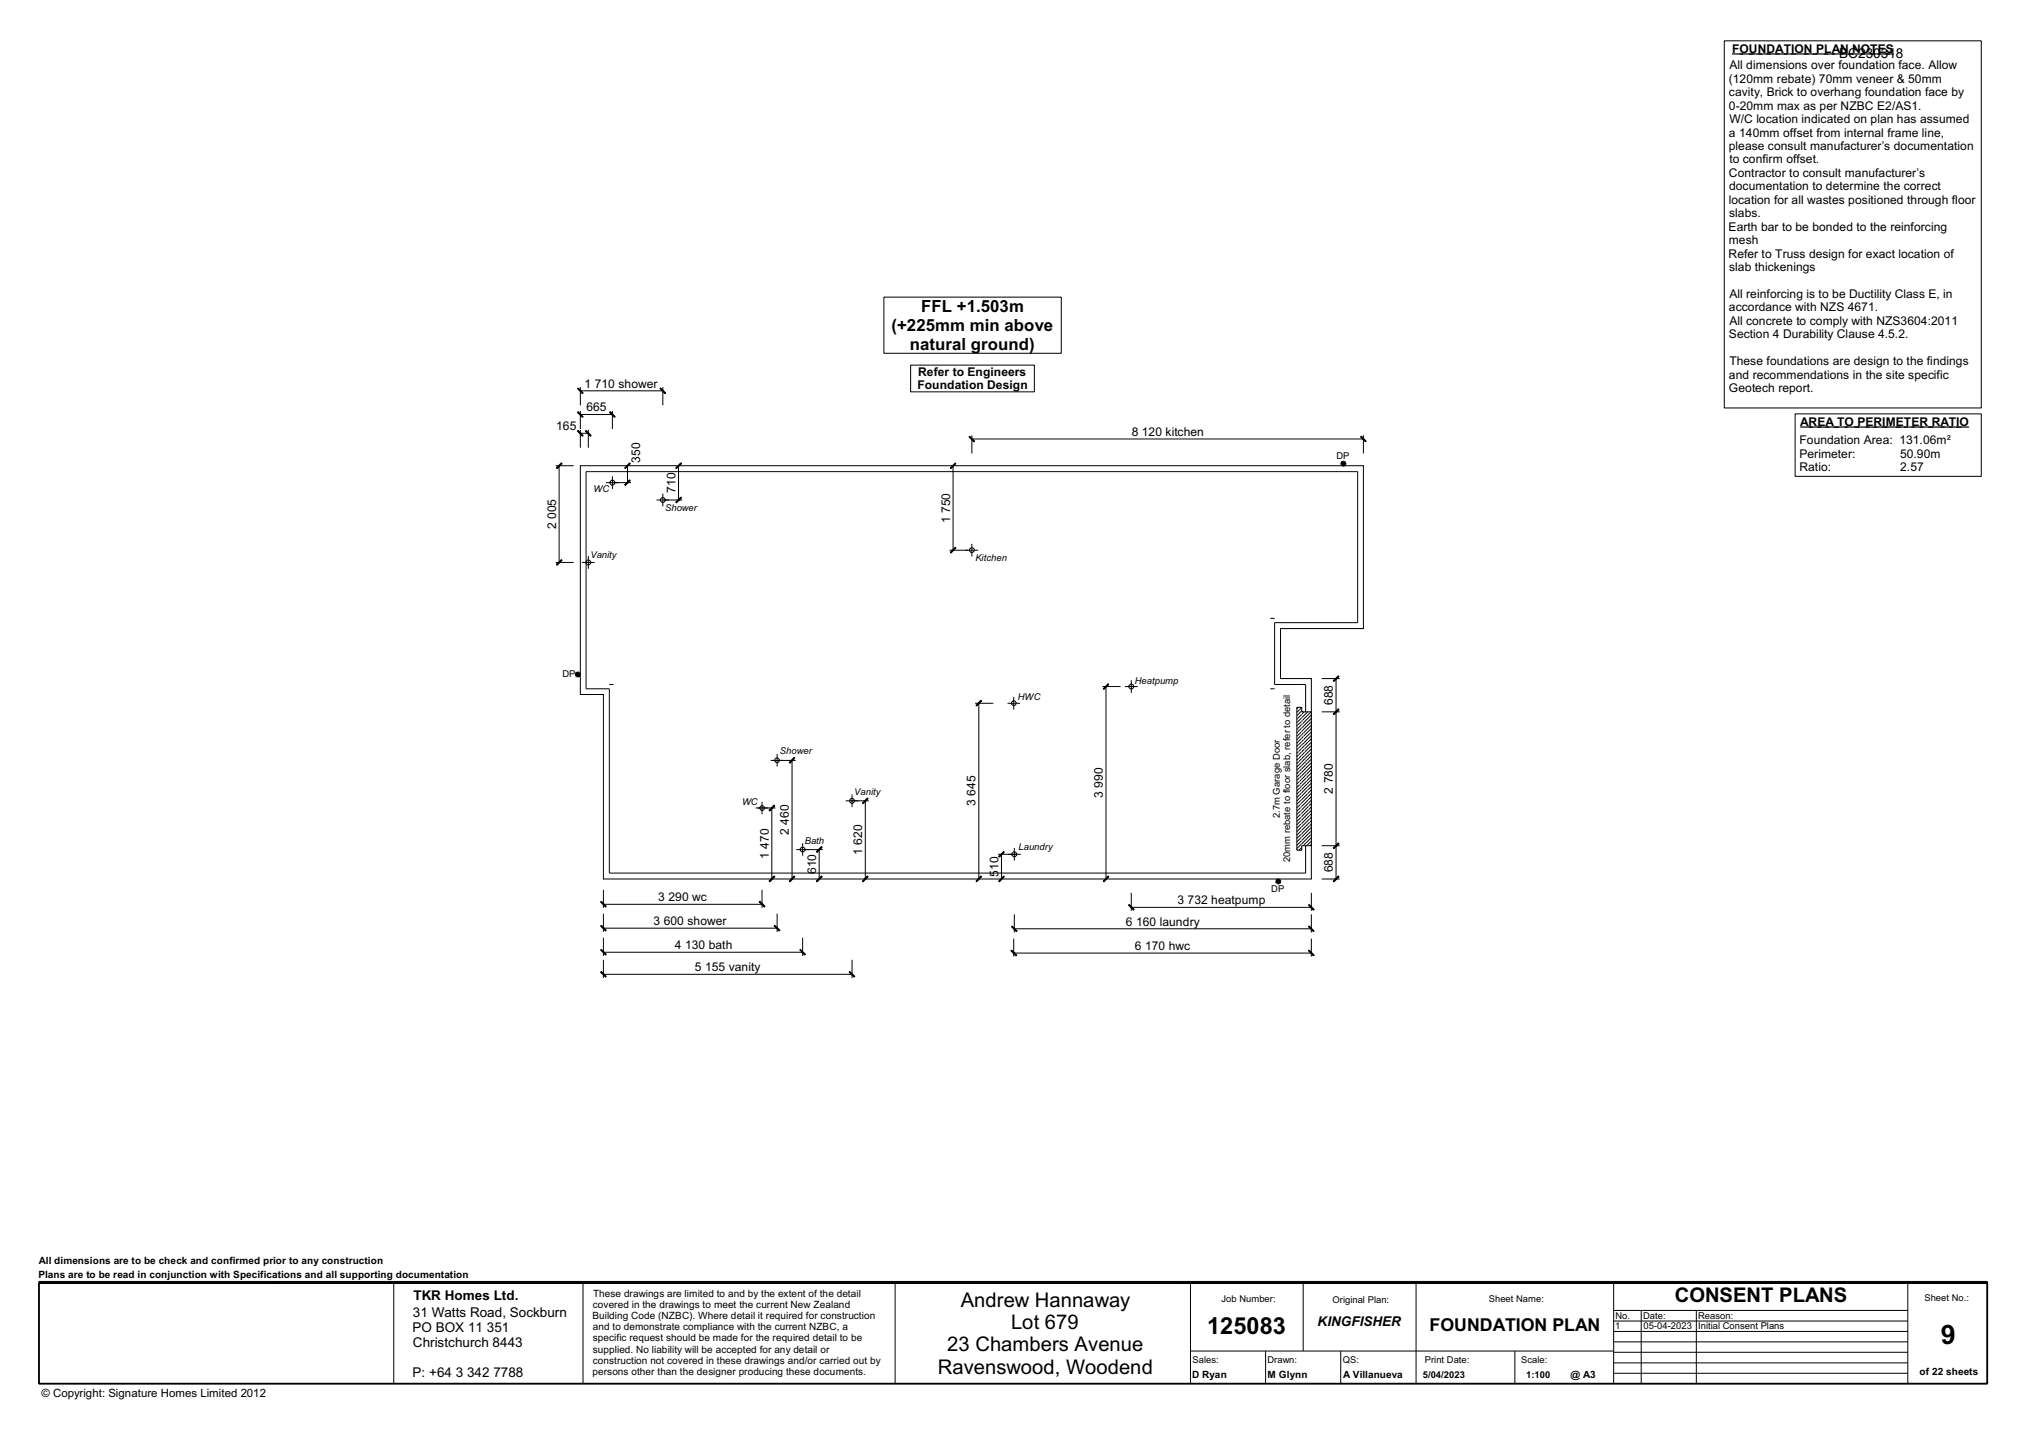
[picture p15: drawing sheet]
<svg xmlns="http://www.w3.org/2000/svg" width="420mm" height="297mm" viewBox="0 0 420 297" stroke-linecap="round" stroke-linejoin="round" font-family="sans-serif">
<defs><g id="words">
<text font-size="5.6" x="402.5" y="278.8">9</text>
<text font-size="4.9" x="250.3" y="276.7">125083</text>
<g font-size="4.2">
<text x="199.3" y="271.1">Andrew Hannaway</text>
<text x="209.7" y="275.7">Lot 679</text>
<text x="347.3" y="270.1">CONSENT PLANS</text>
<text x="196.4" y="280.3">23 Chambers Avenue</text>
<text x="194.5" y="285">Ravenswood, Woodend</text>
</g>
<text font-size="3.7" x="296.5" y="276.1">FOUNDATION PLAN</text>
<g font-size="3.5">
<text x="191" y="64.8">FFL +1.503m</text>
<text x="184.9" y="68.7">(+225mm min above</text>
<text x="188.7" y="72.6">natural ground)</text>
</g>
<g font-size="2.8">
<text x="381.4" y="12.1">BC230318</text>
<text x="85.7" y="269.6">TKR Homes Ltd.</text>
<text x="85.6" y="273.2">31 Watts Road, Sockburn</text>
<text x="273.3" y="275.1">KINGFISHER</text>
<text x="85.6" y="276.3">PO BOX 11 351</text>
<text x="85.6" y="279.4">Christchurch 8443</text>
<text x="85.6" y="285.6">P: +64 3 342 7788</text>
</g>
<g font-size="2.5">
<text x="359.2" y="11">FOUNDATION PLAN NOTES</text>
<text x="358.5" y="17.1">(120mm rebate) 70mm veneer &amp; 50mm</text>
<text x="358.6" y="14.4">All dimensions over foundation face. Allow</text>
<text x="358.6" y="19.9">cavity, Brick to overhang foundation face by</text>
<text x="358.6" y="22.7">0-20mm max as per NZBC E2/AS1.</text>
<text x="358.6" y="28.3">a 140mm offset from internal frame line,</text>
<text x="358.6" y="25.5">W/C location indicated on plan has assumed</text>
<text x="358.5" y="31.1">please consult manufacturer’s documentation</text>
<text x="358.6" y="33.9">to confirm offset.</text>
<text x="358.6" y="36.7">Contractor to consult manufacturer’s</text>
<text x="358.6" y="39.5">documentation to determine the correct</text>
<text x="358.5" y="47.8">Earth bar to be bonded to the reinforcing</text>
<text x="358.5" y="42.2">location for all wastes positioned through floor</text>
<text x="358.6" y="45">slabs.</text>
<text x="358.5" y="53.4">Refer to Truss design for exact location of</text>
<text x="358.5" y="50.6">mesh</text>
<text x="358.6" y="56.2">slab thickenings</text>
<text x="358.6" y="64.6">accordance with NZS 4671.</text>
<text x="358.6" y="61.8">All reinforcing is to be Ductility Class E, in</text>
<text x="358.6" y="70.2">Section 4 Durability Clause 4.5.2.</text>
<text x="358.6" y="67.4">All concrete to comply with NZS3604:2011</text>
<text x="190.4" y="78">Refer to Engineers</text>
<text x="358.6" y="75.7">These foundations are design to the findings</text>
<text x="121.2" y="80.4">1 710 shower</text>
<text x="190.2" y="80.8">Foundation Design</text>
<text x="358.6" y="81.3">Geotech report.</text>
<text x="358.6" y="78.5">and recommendations in the site specific</text>
<text x="115.4" y="89.2">165</text>
<text x="121.6" y="85.3">665</text>
<text x="373.3" y="88.4">AREA TO PERIMETER RATIO</text>
<text x="234.7" y="90.4">8 120 kitchen</text>
<text x="373.2" y="92.2">Foundation Area: 131.06m²</text>
<text x="373.2" y="95">Perimeter:</text>
<text x="394" y="95">50.90m</text>
<text x="132.8" y="96" transform="rotate(-90 132.8 96)">350</text>
<text x="373.2" y="97.7">Ratio:</text>
<text x="394.1" y="97.7">2.57</text>
<text x="140.1" y="102.2" transform="rotate(-90 140.1 102.2)">710</text>
<text x="115.3" y="109.8" transform="rotate(-90 115.3 109.8)">2 005</text>
<text x="197" y="108.5" transform="rotate(-90 197 108.5)">1 750</text>
<text x="276.4" y="146.3" transform="rotate(-90 276.4 146.3)">688</text>
<text x="202.3" y="167.2" transform="rotate(-90 202.3 167.2)">3 645</text>
<text x="228.7" y="165.5" transform="rotate(-90 228.7 165.5)">3 990</text>
<text x="276.4" y="164.6" transform="rotate(-90 276.4 164.6)">2 780</text>
<text x="163.6" y="173.1" transform="rotate(-90 163.6 173.1)">2 460</text>
<text x="159.4" y="178.1" transform="rotate(-90 159.4 178.1)">1 470</text>
<text x="178.8" y="177.4" transform="rotate(-90 178.8 177.4)">1 620</text>
<text x="169.2" y="181.3" transform="rotate(-90 169.2 181.3)">610</text>
<text x="207.1" y="181.9" transform="rotate(-90 207.1 181.9)">510</text>
<text x="276.4" y="180.9" transform="rotate(-90 276.4 180.9)">688</text>
<text x="135.6" y="191.9">3 600 shower</text>
<text x="136.5" y="186.9">3 290 wc</text>
<text x="244.2" y="187.5">3 732 heatpump</text>
<text x="140" y="196.8">4 130 bath</text>
<text x="233.5" y="192">6 160 laundry</text>
<text x="235.4" y="197">6 170 hwc</text>
<text x="144.1" y="201.5">5 155 vanity</text>
</g>
<text font-size="2.4" x="8.6" y="289.7">© Copyright: Signature Homes Limited 2012</text>
<g font-size="2.1">
<text x="8.1" y="262.3">All dimensions are to be check and confirmed prior to any construction</text>
<text x="8" y="265.1">Plans are to be read in conjunction with Specifications and all supporting documentation</text>
<text x="123" y="268.9">These drawings are limited to and by the extent of the detail</text>
<text x="122.9" y="273.6">Building Code (NZBC). Where detail it required for construction</text>
<text x="122.9" y="271.3">covered in the drawings to meet the current New Zealand</text>
<text x="122.9" y="275.9">and to demonstrate compliance with the current NZBC, a</text>
<text x="122.9" y="278.3">specific request should be made for the required detail to be</text>
<text x="122.9" y="280.6">supplied. No liability will be accepted for any detail or</text>
<text x="122.9" y="285.2">persons other than the designer producing these documents.</text>
<text x="122.9" y="282.9">construction not covered in these drawings and/or carried out by</text>
<text x="247.2" y="285.9">D Ryan</text>
<text x="262.9" y="285.9">M Glynn</text>
<text x="278.6" y="285.9">A Villanueva</text>
<text x="325.7" y="285.9">@ A3</text>
<text x="398.1" y="285.2">of 22 sheets</text>
</g>
<g font-size="1.9">
<text x="277.2" y="95.2">DP</text>
<text x="123.1" y="102.1">WC</text>
<text x="137.9" y="106">Shower</text>
<text x="122.4" y="115.8">Vanity</text>
<text x="202.3" y="116.3">Kitchen</text>
<text x="116.7" y="140.4">DP</text>
<text x="235.3" y="141.8">Heatpump</text>
<text x="211.1" y="145.2">HWC</text>
<text x="161.8" y="156.5">Shower</text>
<text x="153.9" y="166.9">WC</text>
<text x="177.2" y="164.9">Vanity</text>
<text x="265.4" y="169.7" transform="rotate(-90 265.4 169.7)">2.7m Garage Door</text>
<text x="166.9" y="175">Bath</text>
<text x="211.2" y="176.3">Laundry</text>
<text x="267.6" y="178.9" transform="rotate(-90 267.6 178.9)">20mm rebate to floor slab, refer to detail</text>
<text x="263.7" y="185">DP</text>
<text x="399.1" y="269.9">Sheet No.:</text>
<text x="253.3" y="270.1">Job Number:</text>
<text x="276.4" y="270.3">Original Plan:</text>
<text x="308.7" y="270.1">Sheet Name:</text>
<text x="335" y="275.8">1</text>
<text x="335" y="273.6">No.</text>
<text x="340.7" y="273.6">Date:</text>
<text x="340.8" y="275.8">05-04-2023 Initial Consent Plans</text>
<text x="352.2" y="273.6">Reason:</text>
<text x="247.3" y="282.7">Sales:</text>
<text x="262.8" y="282.7">Drawn:</text>
<text x="278.5" y="282.7">QS:</text>
<text x="295.1" y="285.8">5/04/2023</text>
<text x="295.5" y="282.7">Print Date:</text>
<text x="315.5" y="282.8">Scale:</text>
<text x="316.5" y="285.8">1:100</text>
</g>
</g></defs>
<path d="M8.1 266.1h404v20.9h-404z" fill="none" stroke="#000" stroke-width=".38"/>
<g fill="none" stroke="#000" stroke-width=".21">
<path d="M357.6 8.5h53.3v76.1h-53.3zM120.4 96.6h162.3v33.8h-17.1v10.4h6.3v41.5h-146.8v-38.2h-4.7zM121.5 97.8h160.1v31.4h-17.3v12.8h6.5v39.1h-144.4v-38.2h-4.9zM127 98.8v2.6M120.7 116.7h2.6M122 115.4v2.6M125.7 100.1h2.6M136.1 103.7h2.7M137.5 102.4v2.6M200.2 114.1h2.7M201.5 112.8v2.6M263.4 128.3h.9"/>
<path d="M126.4 142h.9M159.9 157.7h2.5M161.2 156.4v2.6M209 145.9h2.5M210.2 144.6v2.6M233.3 142.4h2.6M234.6 141.1v2.6M263.4 142.9h.9M156.7 167.6h2.6M158 166.3v2.6M165.1 176.2h2.7M166.5 174.9v2.6"/>
<path d="M175.4 166.1h2.6M176.7 164.8v2.6M209 177.2h2.7M210.4 175.9v2.6M8.1 265.8h404v.3h-404zM81.7 266.1v20.9M120.9 266.1v20.9M185.6 266.1v20.9M246.9 266.1v20.9M270.3 266.1v14.1M293.7 266.1v20.9M334.6 271.8h61"/>
<path d="M334.6 266.1v20.9M395.6 266.1v20.9M246.9 280.2h87.7M262.5 280.2v6.8M278 280.2v6.8M314.2 280.2v6.8"/>
<circle cx="122" cy="116.7" r=".51"/>
<circle cx="127" cy="100.1" r=".51"/>
<circle cx="137.5" cy="103.7" r=".51"/>
<circle cx="201.5" cy="114.1" r=".5"/>
<circle cx="161.1" cy="157.7" r=".49"/>
<circle cx="210.2" cy="145.9" r=".49"/>
<circle cx="234.6" cy="142.4" r=".51"/>
<circle cx="158.1" cy="167.6" r=".49"/>
<circle cx="166.5" cy="176.2" r=".5"/>
<circle cx="176.7" cy="166.1" r=".51"/>
<circle cx="210.4" cy="177.2" r=".51"/>
</g>
<path d="M8.1 266h404" fill="none" stroke="#000" stroke-width=".34"/>
<path d="M268.9 146.7h1.1v1z" fill="#fff"/>
<path d="M269.2 146.7l-.1 .2M270 146.8l-.5 .4M270 147.4l-.2 .2" fill="none" stroke="#000" stroke-width=".21"/>
<path d="M270 147.7h1.9v27.7z" fill="#fff"/>
<g fill="none" stroke="#000" stroke-width=".21">
<path d="M270.5 147.7l-.5 .4M271.2 147.7l-1.2 1.1M271.9 147.7l-1.8 1.7M271.9 159.6l-1 1.1M271.9 158.9l-1.1 1.1M271.9 158.2l-1.1 1.1M271.9 157.5l-1.2 1.2M271.9 156.8l-1.2 1.2M271.9 156.1l-1.3 1.3M271.9 155.4l-1.3 1.3M271.9 154.6l-1.3 1.4M271.9 154l-1.4 1.4"/>
<path d="M271.9 153.2l-1.4 1.5M271.9 152.5l-1.5 1.6M271.9 151.8l-1.6 1.6M271.9 151.1l-1.6 1.6M271.9 150.4l-1.6 1.7M271.9 149.7l-1.7 1.7M271.9 149l-1.7 1.8M271.9 148.3l-1.8 1.8M271.9 175.2h.1M271.9 174.5h.1M271.9 173.7l-.1 .2M271.9 173.1l-.1 .1"/>
<path d="M271.9 172.3l-.2 .3M271.9 171.6l-.2 .3M271.9 170.9l-.2 .3M271.9 163.2l-.8 .8M271.9 170.2l-.3 .4M271.9 162.4l-.8 .9M271.9 161.7l-.9 .9M271.9 169.5l-.4 .4M271.9 161l-.9 1M271.9 168.8l-.4 .4M271.9 160.3l-1 1M271.9 168.1l-.5 .5"/>
<path d="M271.9 163.8l-.7 .8M271.9 167.4l-.5 .5M271.9 166.7l-.5 .6M271.9 166l-.6 .6M271.9 165.3l-.6 .6M271.9 164.5l-.7 .8"/>
</g>
<path d="M268.9 146.7l1.1 1v27.7z" fill="#fff"/>
<g fill="none" stroke="#000" stroke-width=".21">
<path d="M269.1 146.9l-.2 .1M269.5 147.2l-.5 .5M269.8 147.6l-.8 .8M270 159.5l-.6 .5M270 158.8l-.6 .5M270 158.1l-.6 .6M270 157.4l-.7 .6M270 156.7l-.7 .6M270 156l-.7 .6M270 155.2l-.7 .7M270 154.5l-.8 .7M270 153.8l-.8 .8"/>
<path d="M270 153.1l-.8 .8M270 152.4l-.8 .8M270 151.7l-.8 .8M270 151l-.9 .8M270 150.3l-.9 .8M270 149.6l-.9 .9M270 148.9l-.9 .9M270 148.2l-1 .9M269.9 175h.1M270 174.3l-.1 .1M270 173.6l-.1 .1M270 172.9l-.1 .1"/>
<path d="M270 172.2l-.2 .1M270 171.5l-.2 .1M270 170.8l-.2 .1M270 170.1l-.3 .2M270 169.4l-.3 .2M270 168.7l-.3 .2M270 168l-.3 .2M270 167.3l-.3 .3M270 165.9l-.4 .3M270 165.1l-.4 .4M270 164.4l-.4 .4M270 163.7l-.5 .4"/>
<path d="M270 163l-.5 .4M270 162.3l-.5 .5M270 161.6l-.5 .5M270 160.9l-.5 .5M270 160.2l-.5 .5M270 166.5l-.3 .4"/>
</g>
<path d="M268.9 146.7l1.1 28.7-1.1 1z" fill="#fff"/>
<g fill="none" stroke="#000" stroke-width=".21">
<path d="M268.9 147.7h.1M268.9 147v.1M269 148.4l-.1 .1M269 149.1l-.1 .1M269.1 150.5l-.2 .1M269.1 149.8l-.2 .1M269.1 151.8l-.2 .2M269.1 151.1l-.2 .2M269.2 153.2l-.3 .2M269.2 152.5l-.3 .2M269.2 154.6l-.3 .2M269.2 153.9l-.3 .2"/>
<path d="M269.2 155.2l-.3 .3M269.3 155.9l-.4 .4M269.3 156.6l-.4 .4M269.3 158l-.4 .4M269.3 157.3l-.4 .3M269.4 159.3l-.5 .5M269.4 158.7l-.5 .4M269.4 160l-.5 .5M269.5 161.4l-.6 .5M269.5 160.7l-.6 .5M269.5 162.8l-.6 .5M269.5 162.1l-.6 .5"/>
<path d="M269.5 164.1l-.6 .6M269.5 163.4l-.6 .6M269.6 165.5l-.7 .7M269.6 164.8l-.7 .6M269.6 166.2l-.7 .6M269.7 167.6l-.8 .7M269.7 166.9l-.8 .7M269.7 168.9l-.8 .8M269.7 168.2l-.8 .8M269.7 169.6l-.8 .8M269.7 170.3l-.8 .8M269.8 170.9l-.9 .9"/>
<path d="M269.8 172.3l-.9 .9M269.8 171.6l-.9 .9M269.9 173.7l-1 .9M269.9 173l-1 .9M269.9 175l-1 1M269.9 174.4l-1 .9"/>
</g>
<path d="M270 147.7l1.9 27.7h-1.9z" fill="#fff"/>
<g fill="none" stroke="#000" stroke-width=".21">
<path d="M270 148.1v.1M270 148.8v.1M270.1 149.4l-.1 .2M270.1 150.1l-.1 .2M270.2 150.8l-.2 .2M270.2 151.4l-.2 .3M270.3 152.1l-.3 .3M270.3 152.7l-.3 .4M270.3 153.4l-.3 .4M270.4 154.1l-.4 .4M270.5 154.7l-.5 .5M270.5 155.4l-.5 .6"/>
<path d="M270.6 156l-.6 .7M270.6 156.7l-.6 .7M270.6 157.4l-.6 .7M270.7 158l-.7 .8M270.7 158.7l-.7 .8M270.8 159.3l-.8 .9M270.8 160l-.8 .9M270.9 160.7l-.9 .9M270.9 161.3l-.9 1M271 162l-1 1M271 162.6l-1 1.1M271.1 163.3l-1.1 1.1"/>
<path d="M271.1 164l-1.1 1.1M271.2 164.6l-1.2 1.3M271.2 165.3l-1.2 1.2M271.3 165.9l-1.3 1.4M271.3 166.6l-1.3 1.4M271.4 167.3l-1.4 1.4M271.4 167.9l-1.4 1.5M271.4 168.6l-1.4 1.5M271.5 169.2l-1.5 1.6M271.5 169.9l-1.5 1.6M271.6 170.6l-1.6 1.6M271.7 171.2l-1.7 1.7"/>
<path d="M271.7 171.9l-1.7 1.7M271.7 172.6l-1.7 1.7M271.8 173.2l-1.8 1.8M271.8 173.9l-1.5 1.5M271.9 174.5l-.9 .9M271.9 175.2l-.2 .2"/>
</g>
<path d="M268.9 176.4l1.1-1v1z" fill="#fff"/>
<g fill="none" stroke="#000" stroke-width=".21">
<path d="M183.3 61.6h36.8v11.7h-36.8zM115.2 96.6h3.8M115.4 97.1l1-1.1 .2 .2-1.1 1zM116 96.6v20.1M119.8 80.6l.1-.1 1 1-.1 .2zM119.9 85.4l1 1-.1 .2-1-1zM119.9 89.3l1 1-.1 .2-1-1.1zM120.4 81.1h17.1M120.4 89.9h1.6M120.4 80.3v3.8M120.4 85.3v3.7M120.4 89.2v3.7"/>
<path d="M120.4 86h6.6M121.5 89.3l1.1 1-.2 .2-1-1.1zM122 89.2v3.7M126.4 85.6l.2-.2 1 1-.2 .2zM127 85.3v3.7M130.1 96.6v3.5M130.6 99.5l.1 .2-1 1-.2-.2zM130.6 96l.1 .2-1 1-.2-.1zM136.9 80.6l.1-.1 1 1-.1 .2zM137.5 80.3v3.8M140.1 97.1l1.1-1.1 .2 .2-1.1 1zM140.7 96.6v7.1"/>
<path d="M197.1 97.1l1-1.1 .1 .2-1 1zM197.7 96.6v17.5M201.1 90.5l1 1-.1 .2-1-1.1zM201.5 90.3v3.8M201.5 91.1h81.2M282.3 90.5l1 1-.1 .2-1-1.1zM282.7 90.3v3.8M115.2 116.7h3.8M115.4 117.1l1-1 .2 .1-1.1 1.1zM127.1 100.1h3.8M137.7 103.7h3.8M140.1 104.1l1.1-1 .2 .2-1.1 1z"/>
<path d="M196.9 114.1h3.8M198.1 113.5l.1 .2-1 1-.1-.1zM161.2 157.7h3.8M164.3 157.7v24.6M164.7 157.1l.1 .2-1 1-.1-.1zM202.2 145.9h3.8M203 145.9v36.4M203.4 145.2l.2 .2-1.1 1.1-.1-.2zM228.6 142.4h3.8M228.8 142.9l1-1.1 .2 .2-1.1 1zM229.4 142.4v39.9M268.9 146.7h1.1v1h1.9v27.7h-1.9v1h-1.1z"/>
<path d="M274.1 140.8h3.7M274.1 147.7h3.7M276.5 141.2l1-1 .2 .1-1.1 1.1zM276.5 148.1l1-1.1 .2 .2-1.1 1.1zM277.1 140.8v41.5M157.1 167.6h3.7M159.5 168.1l1-1.1 .2 .2-1.1 1zM160.1 167.6v14.7M166.9 176.2h3.7M169.3 176.7l1-1.1 .2 .2-1 1zM169.9 176.2v6.1M176.4 166.1h3.8"/>
<path d="M179.5 166.1v16.2M179.9 165.5l.1 .2-1 1-.1-.2zM207 177.2h3.7M207.1 177.7l1.1-1.1 .1 .2-1 1zM207.7 177.2v5.1M270 175.8l-.6 .6M274.1 175.4h3.7M276.5 175.9l1-1.1 .2 .2-1.1 1zM124.5 187.1l.2-.2 1 1.1-.1 .2zM124.5 192.1l.2-.2 1 1.1-.1 .1zM124.5 197.1l.2-.2 1 1.1-.1 .1zM125.1 187.6h32.9"/>
<path d="M125.1 184.6v3.7M125.1 189.5v3.8M125.1 194.5v3.8M125.1 199.1v3.8M125.1 192.5h36.1M125.1 197.5h41.4M157.4 187.1l.2-.2 1.1 1.1-.2 .2zM158 184.6v3.7M160.5 181.7l.2 .2-1.1 1-.1-.1zM160.5 192.1l.2-.2 1.1 1.1-.2 .1zM161.2 189.5v3.8M164.7 181.7l.1 .2-1 1-.1-.1z"/>
<path d="M165.9 197.1l.1-.2 1 1.1-.1 .1zM166.5 194.5v3.8M170.3 181.7l.2 .2-1 1-.2-.1zM176.7 199.1v3.8M179.9 181.7l.1 .2-1 1-.1-.1zM203.4 181.7l.2 .2-1.1 1-.1-.1zM208.2 181.7l.1 .2-1 1-.2-.1zM209.6 197.2l.2-.1 1.1 1-.2 .2zM209.9 192.1l1 1-.1 .2-1-1.1zM210.2 194.7v3.7M210.2 197.7h61.7M210.4 189.7v3.7"/>
<path d="M210.4 192.7h61.5M229.8 181.7l.2 .2-1.1 1-.1-.1zM234 187.7l.2-.1 1 1-.1 .2zM234.6 185.2v3.7M234.6 188.2h37.3M271.5 187.6l1 1-.1 .2-1-1.1zM271.5 192.1l1 1-.1 .2-1-1.1zM271.5 197.1l1 1-.1 .2-1-1.1zM271.9 185.2v3.7M271.9 189.7v3.7M271.9 194.7v3.7M274.1 182.3h3.7"/>
<path d="M277.5 181.7l.2 .2-1.1 1-.1-.1zM124.5 201.7l.2-.2 1 1-.1 .2zM125.1 202.1h51.6M176.2 201.5l1.1 1-.2 .2-1-1z"/>
<circle cx="278.6" cy="96.2" r=".5"/>
<circle cx="119.8" cy="139.9" r=".5"/>
<circle cx="265.1" cy="182.8" r=".49"/>
</g>
<g fill="#000">
<path d="M115.4 97.1l1-1.1 .2 .2-1.1 1z" fill-rule="evenodd"/>
<path d="M119.9 85.4l1 1-.1 .2-1-1z" fill-rule="evenodd"/>
<path d="M119.9 89.3l1 1-.1 .2-1-1.1z" fill-rule="evenodd"/>
<path d="M119.8 80.6l.1-.1 1 1-.1 .2z" fill-rule="evenodd"/>
<path d="M121.5 89.3l1.1 1-.2 .2-1-1.1z" fill-rule="evenodd"/>
<path d="M126.4 85.6l.2-.2 1 1-.2 .2z" fill-rule="evenodd"/>
<path d="M130.6 96l.1 .2-1 1-.2-.1z" fill-rule="evenodd"/>
<path d="M136.9 80.6l.1-.1 1 1-.1 .2z" fill-rule="evenodd"/>
<path d="M140.1 97.1l1.1-1.1 .2 .2-1.1 1z" fill-rule="evenodd"/>
<path d="M197.1 97.1l1-1.1 .1 .2-1 1z" fill-rule="evenodd"/>
<path d="M201.1 90.5l1 1-.1 .2-1-1.1z" fill-rule="evenodd"/>
<path d="M282.3 90.5l1 1-.1 .2-1-1.1z" fill-rule="evenodd"/>
<path d="M115.4 117.1l1-1 .2 .1-1.1 1.1z" fill-rule="evenodd"/>
<path d="M130.6 99.5l.1 .2-1 1-.2-.2z" fill-rule="evenodd"/>
<path d="M140.1 104.1l1.1-1 .2 .2-1.1 1z" fill-rule="evenodd"/>
<path d="M198.1 113.5l.1 .2-1 1-.1-.1z" fill-rule="evenodd"/>
<path d="M164.7 157.1l.1 .2-1 1-.1-.1z" fill-rule="evenodd"/>
<path d="M203.4 145.2l.2 .2-1.1 1.1-.1-.2z" fill-rule="evenodd"/>
<path d="M228.8 142.9l1-1.1 .2 .2-1.1 1z" fill-rule="evenodd"/>
<path d="M276.5 141.2l1-1 .2 .1-1.1 1.1z" fill-rule="evenodd"/>
<path d="M276.5 148.1l1-1.1 .2 .2-1.1 1.1z" fill-rule="evenodd"/>
<path d="M159.5 168.1l1-1.1 .2 .2-1.1 1z" fill-rule="evenodd"/>
<path d="M169.3 176.7l1-1.1 .2 .2-1 1z" fill-rule="evenodd"/>
<path d="M179.9 165.5l.1 .2-1 1-.1-.2z" fill-rule="evenodd"/>
<path d="M207.1 177.7l1.1-1.1 .1 .2-1 1z" fill-rule="evenodd"/>
<path d="M276.5 175.9l1-1.1 .2 .2-1.1 1z" fill-rule="evenodd"/>
<path d="M124.5 187.1l.2-.2 1 1.1-.1 .2z" fill-rule="evenodd"/>
<path d="M124.5 192.1l.2-.2 1 1.1-.1 .1z" fill-rule="evenodd"/>
<path d="M124.5 197.1l.2-.2 1 1.1-.1 .1z" fill-rule="evenodd"/>
<path d="M157.4 187.1l.2-.2 1.1 1.1-.2 .2z" fill-rule="evenodd"/>
<path d="M160.5 181.7l.2 .2-1.1 1-.1-.1z" fill-rule="evenodd"/>
<path d="M160.5 192.1l.2-.2 1.1 1.1-.2 .1z" fill-rule="evenodd"/>
<path d="M164.7 181.7l.1 .2-1 1-.1-.1z" fill-rule="evenodd"/>
<path d="M165.9 197.1l.1-.2 1 1.1-.1 .1z" fill-rule="evenodd"/>
<path d="M170.3 181.7l.2 .2-1 1-.2-.1z" fill-rule="evenodd"/>
<path d="M179.9 181.7l.1 .2-1 1-.1-.1z" fill-rule="evenodd"/>
<path d="M203.4 181.7l.2 .2-1.1 1-.1-.1z" fill-rule="evenodd"/>
<path d="M208.2 181.7l.1 .2-1 1-.2-.1z" fill-rule="evenodd"/>
<path d="M209.6 197.2l.2-.1 1.1 1-.2 .2z" fill-rule="evenodd"/>
<path d="M209.9 192.1l1 1-.1 .2-1-1.1z" fill-rule="evenodd"/>
<path d="M229.8 181.7l.2 .2-1.1 1-.1-.1z" fill-rule="evenodd"/>
<path d="M234 187.7l.2-.1 1 1-.1 .2z" fill-rule="evenodd"/>
<path d="M271.5 187.6l1 1-.1 .2-1-1.1z" fill-rule="evenodd"/>
<path d="M271.5 192.1l1 1-.1 .2-1-1.1z" fill-rule="evenodd"/>
<path d="M271.5 197.1l1 1-.1 .2-1-1.1z" fill-rule="evenodd"/>
<path d="M277.5 181.7l.2 .2-1.1 1-.1-.1z" fill-rule="evenodd"/>
<path d="M124.5 201.7l.2-.2 1 1-.1 .2z" fill-rule="evenodd"/>
<path d="M176.2 201.5l1.1 1-.2 .2-1-1z" fill-rule="evenodd"/>
<circle cx="278.6" cy="96.2" r=".5"/>
<circle cx="119.8" cy="139.9" r=".5"/>
<circle cx="265.1" cy="182.8" r=".49"/>
</g>
<path d="M188.8 75.7h25.7v5.6h-25.7z" fill-rule="evenodd" fill="#fff"/>
<path d="M188.8 75.7h25.7v5.6h-25.7zM372.3 85.9h38.6v12.9h-38.6zM334.6 274h61M334.6 276.2h61M334.6 278.3h61M340.4 271.8v15.2M351.8 271.8v15.2M334.6 280.5h61M334.6 282.7h61M334.6 284.9h61" fill="none" stroke="#000" stroke-width=".21"/>
<path d="M359.2 11.2h33.5M373.3 88.6h35" fill="none" stroke="#000" stroke-width=".25"/>
<use href="#words"/>
</svg>
